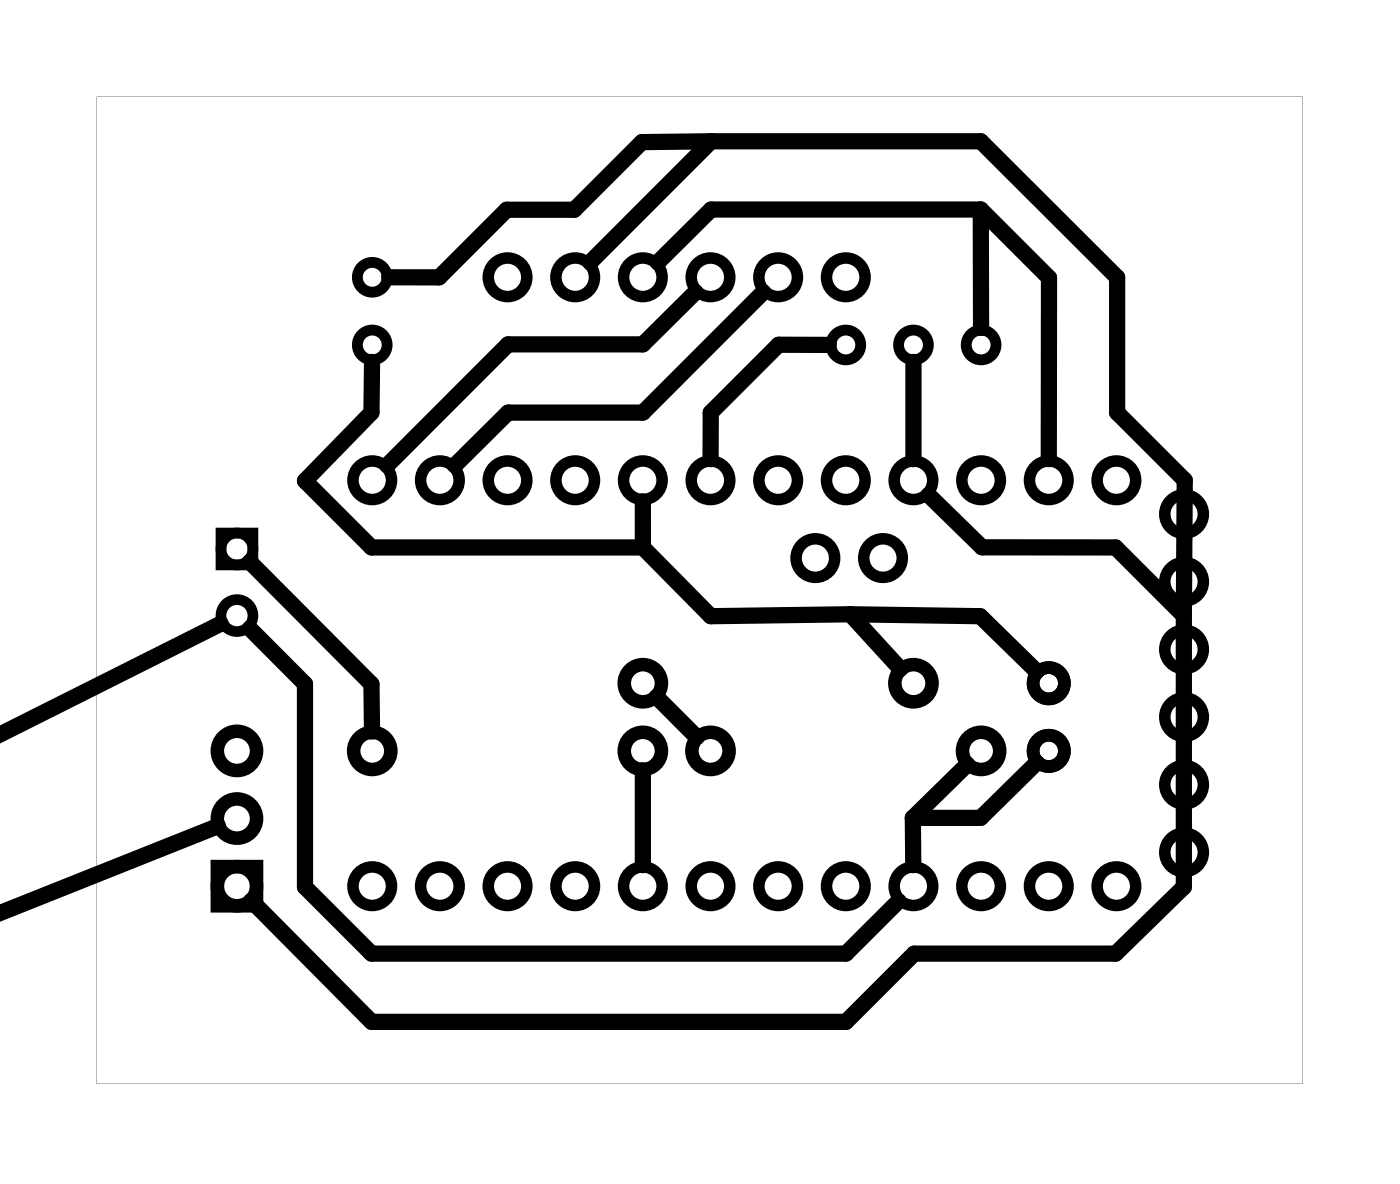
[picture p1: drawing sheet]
<svg xmlns="http://www.w3.org/2000/svg" width="53mm" height="44mm" viewBox="0 0 53 44" stroke-linecap="round" stroke-linejoin="round" font-family="sans-serif">
<path d="M3.6 3.6v37.1h45.3v-37.1zM3.6 3.6h45.3v37.1h-45.3z" fill="#000"/>
<g fill="none" stroke="#000" stroke-width=".48">
<circle cx="39.4" cy="25.7" r=".59"/>
<circle cx="39.4" cy="28.2" r=".59"/>
</g>
<g fill="none" stroke="#000" stroke-width=".43">
<circle cx="14" cy="18" r=".72"/>
<circle cx="16.5" cy="18" r=".72"/>
<circle cx="19.1" cy="18" r=".72"/>
<circle cx="19.1" cy="10.4" r=".72"/>
<circle cx="21.6" cy="18" r=".72"/>
<circle cx="21.6" cy="10.4" r=".72"/>
<circle cx="24.1" cy="18" r=".72"/>
<circle cx="24.1" cy="10.4" r=".72"/>
<circle cx="26.7" cy="18" r=".72"/>
<circle cx="26.7" cy="10.4" r=".72"/>
<circle cx="29.2" cy="18" r=".72"/>
<circle cx="29.2" cy="10.4" r=".72"/>
<circle cx="31.8" cy="18" r=".72"/>
<circle cx="31.8" cy="10.4" r=".72"/>
<circle cx="34.3" cy="18" r=".72"/>
<circle cx="36.8" cy="18" r=".72"/>
<circle cx="39.4" cy="18" r=".72"/>
<circle cx="41.9" cy="18" r=".72"/>
<circle cx="44.5" cy="19.3" r=".72"/>
<circle cx="14" cy="33.3" r=".72"/>
<circle cx="16.5" cy="33.3" r=".72"/>
<circle cx="19.1" cy="33.3" r=".72"/>
<circle cx="21.6" cy="33.3" r=".72"/>
<circle cx="24.1" cy="33.3" r=".72"/>
<circle cx="26.7" cy="33.3" r=".72"/>
<circle cx="29.2" cy="33.3" r=".72"/>
<circle cx="30.6" cy="21" r=".72"/>
<circle cx="31.8" cy="33.3" r=".72"/>
<circle cx="33.2" cy="21" r=".72"/>
<circle cx="34.3" cy="33.3" r=".72"/>
<circle cx="36.8" cy="33.3" r=".72"/>
<circle cx="39.4" cy="33.3" r=".72"/>
<circle cx="41.9" cy="33.3" r=".72"/>
<circle cx="44.5" cy="32" r=".72"/>
<circle cx="44.5" cy="29.5" r=".72"/>
<circle cx="44.5" cy="21.8" r=".72"/>
<circle cx="44.5" cy="24.4" r=".72"/>
<circle cx="44.5" cy="26.9" r=".72"/>
</g>
<g fill="none" stroke="#000" stroke-width=".51">
<path d="M8.2 32.5h1.4v1.5h-1.4z"/>
<circle cx="8.9" cy="30.7" r=".74"/>
<circle cx="8.9" cy="33.3" r=".74"/>
<circle cx="8.9" cy="28.2" r=".74"/>
<circle cx="14" cy="28.2" r=".7"/>
<circle cx="24.1" cy="25.7" r=".7"/>
<circle cx="24.1" cy="28.2" r=".7"/>
<circle cx="26.7" cy="28.2" r=".7"/>
<circle cx="34.3" cy="25.7" r=".7"/>
<circle cx="36.8" cy="28.2" r=".7"/>
</g>
<g fill="none" stroke="#000" stroke-width=".41">
<circle cx="14" cy="13" r=".56"/>
<circle cx="14" cy="10.4" r=".56"/>
<circle cx="31.8" cy="13" r=".56"/>
<circle cx="34.3" cy="13" r=".56"/>
<circle cx="36.8" cy="13" r=".56"/>
</g>
<g fill="none" stroke="#000" stroke-width=".4">
<path d="M8.3 20h1.2v1.2h-1.2z"/>
<circle cx="8.9" cy="20.6" r=".6"/>
<circle cx="8.9" cy="23.1" r=".6"/>
</g>
<g fill="none" stroke="#000" stroke-width=".61">
<path d="M14 13.6l-.1 1.9-2.4 2.6 2.5 2.5h10.1M24.1 18.8v1.8M26.1 11l-2 1.9h-5l-4.6 4.6M26.7 5.3h-2.6l-2.5 2.6h-2.6l-2.5 2.5h-1.9M26.7 5.3h10.1l5.1 5.1v5.1l2.6 2.5-.1 5.1M26.7 5.3l-4.5 4.6M28.7 11l-4.6 4.5h-5l-2 2M31.1 12.9h-1.9l-2.5 2.6v1.7M34.3 13.6v3.6M34.9 18.6l2 1.9 5 .1 2.5 2.5M36.8 7.9h-10.1l-2 2M36.8 7.9l2.6 2.5v6.8"/>
<path d="M36.8 7.9v4.4M8.2 31l-8.3 3.3M8.3 23.4l-8.4 4.2M9.4 23.6l2.1 2.1v7.6l2.5 2.5h17.8l1.9-2M9.4 21.1l4.5 4.6 .1 1.8M24.1 28.9v3.6M24.1 20.6l2.6 2.5h5.2M24.7 26.2l1.5 1.5M31.9 23.1l1.9 2M31.9 23.1h4.9l2.1 2.1M34.3 30.7v1.8M36.3 28.7l-2 2"/>
<path d="M38.9 28.6l-2.1 2.1h-2.5M44.4 23.1v10.2l-2.5 2.5h-7.6l-2.5 2.6h-17.8l-4.6-4.6"/>
</g>
</svg>
